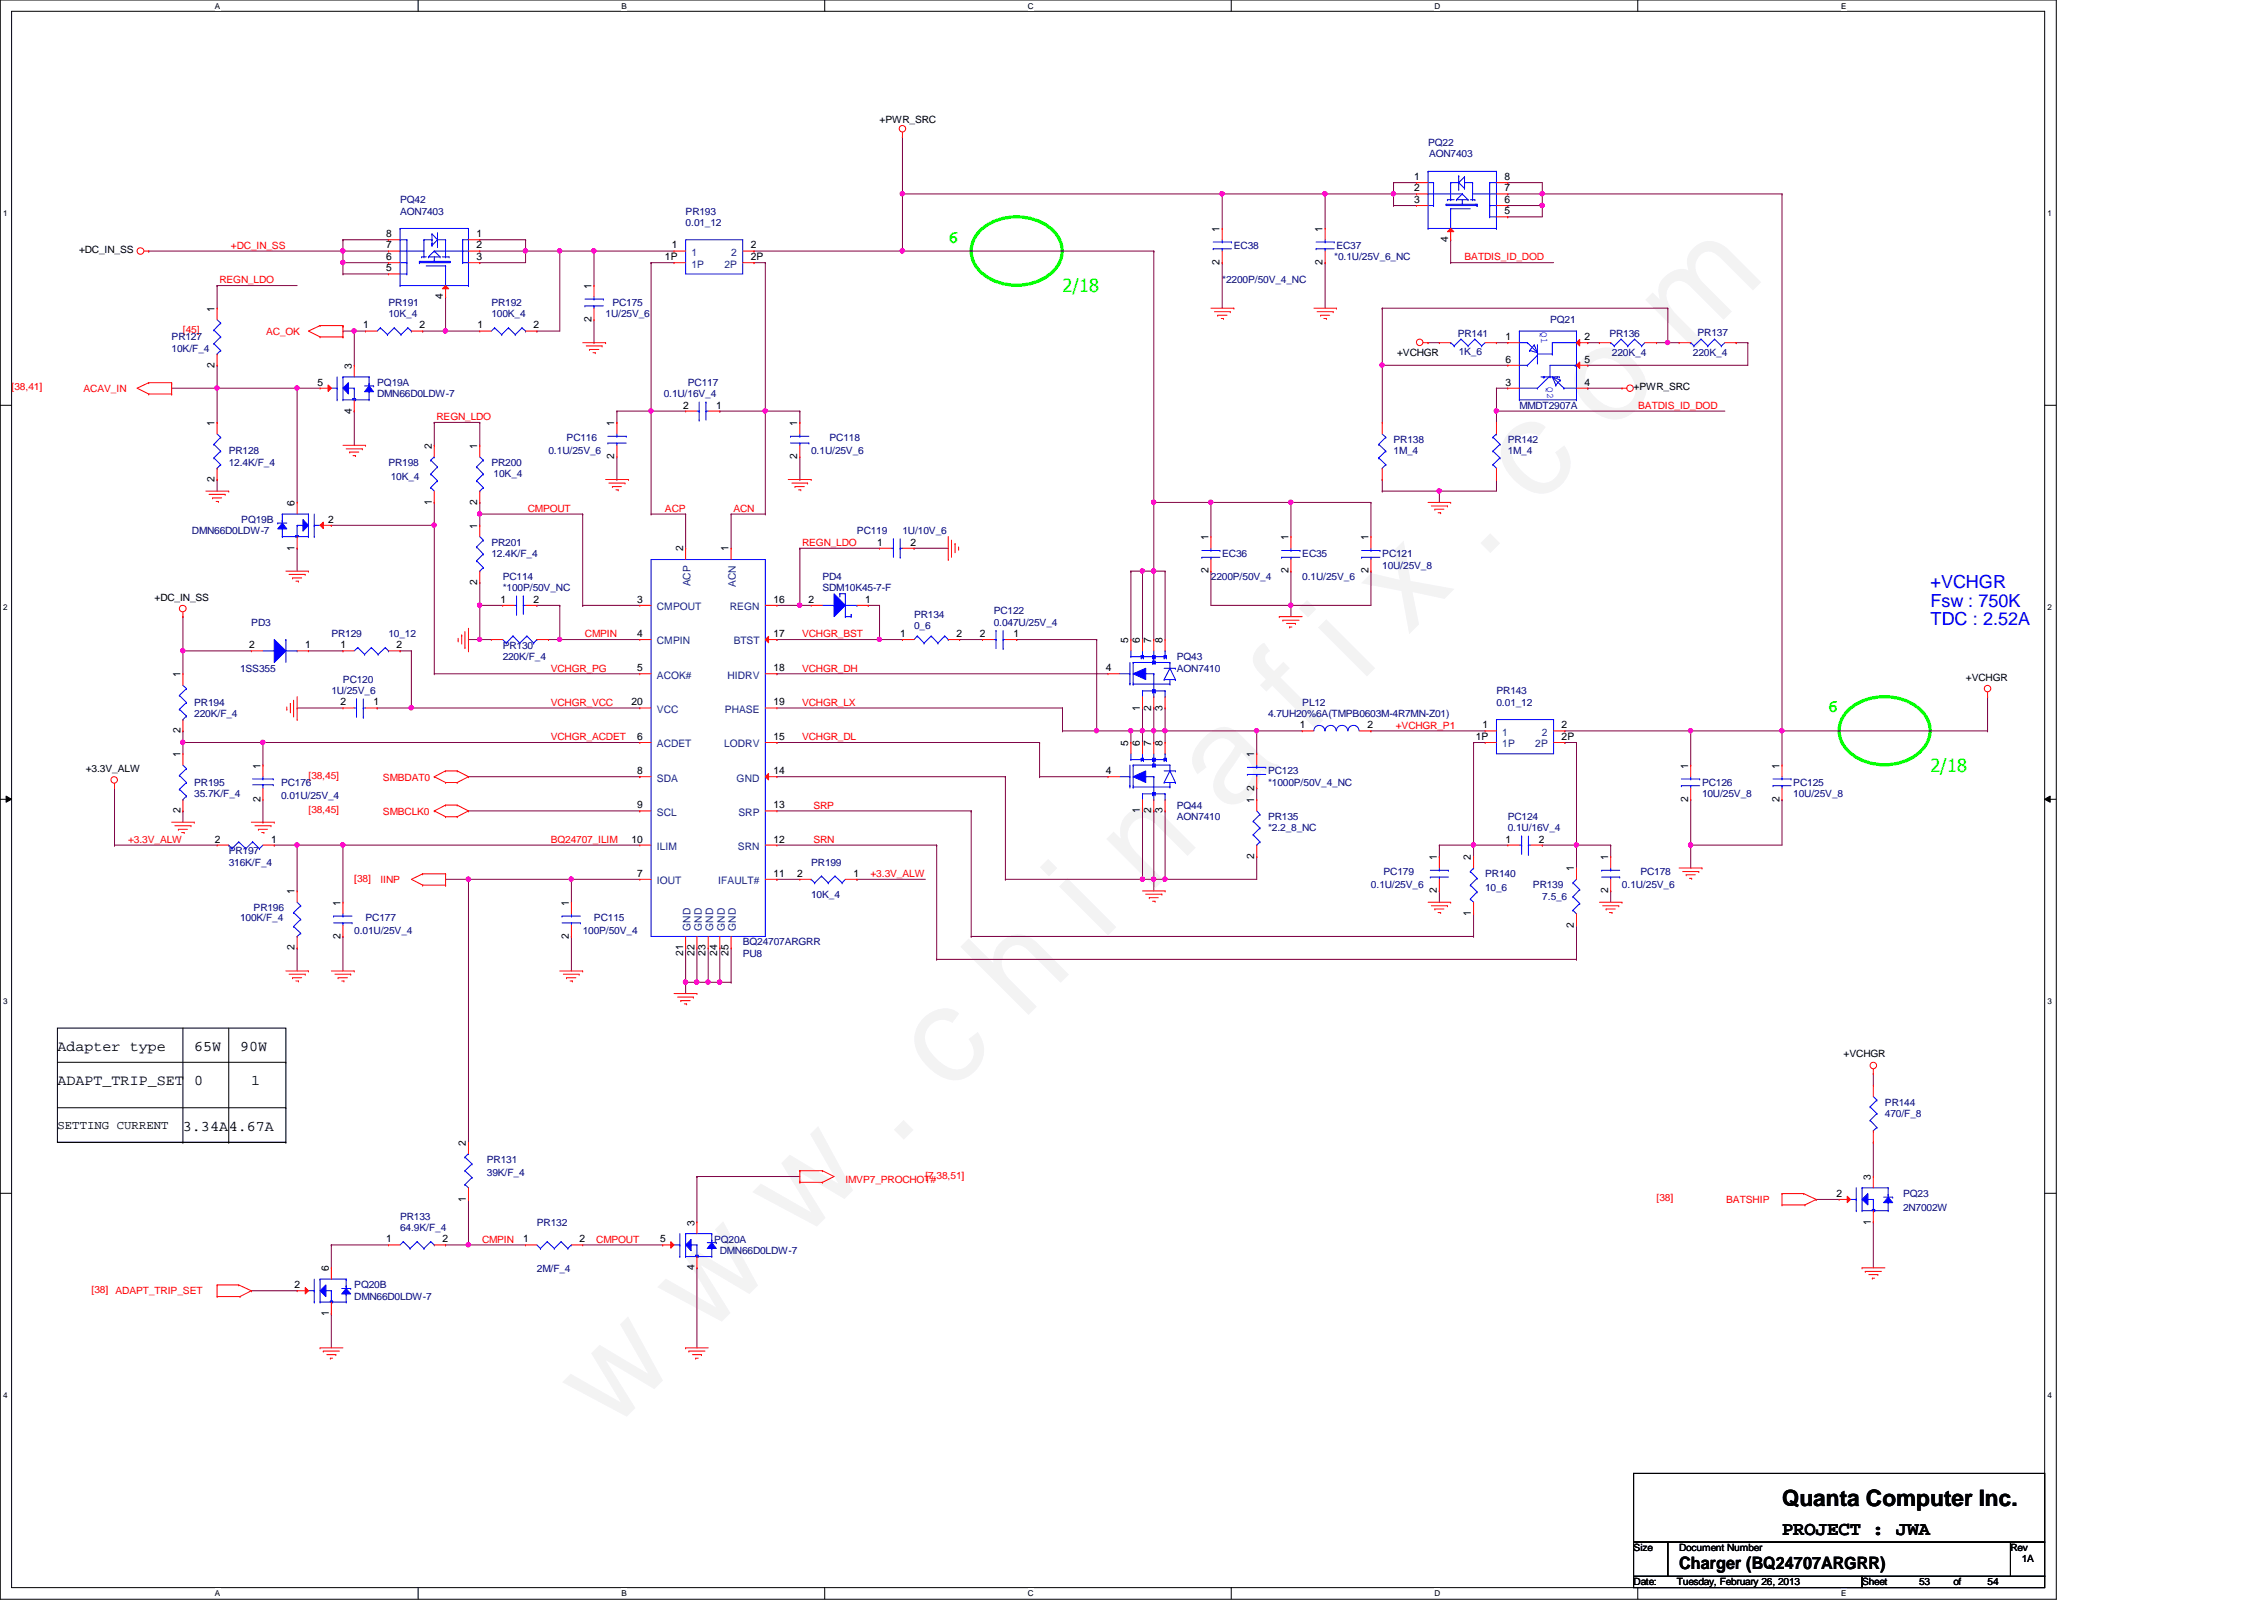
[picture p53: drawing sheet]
<svg xmlns="http://www.w3.org/2000/svg" width="297mm" height="210mm" viewBox="0 0 297 210" stroke-linecap="round" stroke-linejoin="round" font-family="sans-serif">
<defs><g id="words">
<text font-size="17.6" fill="#f0f" x="80.1" y="188" transform="rotate(-45 80.1 188)">w w w . c h i n a f i x . c o m</text>
<text font-size="3" x="233.8" y="197.6">Quanta Computer Inc.</text>
<text font-size="2.5" x="233.8" y="201.4">PROJECT : JWA</text>
<g font-size="2.4" fill="#0f0">
<text x="124.4" y="31.9">6</text>
<text x="139.4" y="38.3">2/18</text>
<text x="239.8" y="93.3">6</text>
<text x="253.3" y="101.3">2/18</text>
</g>
<g font-size="2.4" fill="#00f">
<text x="253.3" y="77.1">+VCHGR</text>
<text x="253.3" y="79.6">Fsw : 750K</text>
<text x="253.3" y="82">TDC : 2.52A</text>
</g>
<text font-size="2.2" x="220.3" y="205.9">Charger (BQ24707ARGRR)</text>
<g font-size="1.9">
<text x="7.5" y="137.9">Adapter type</text>
<text x="25.5" y="137.9">65W</text>
<text x="31.5" y="137.9">90W</text>
<text x="7.5" y="142.4">ADAPT_TRIP_SET</text>
<text x="25.5" y="142.4">0</text>
<text x="33" y="142.4">1</text>
<text x="24" y="148.4">3.34A4.67A</text>
</g>
<text font-size="1.6" x="7.5" y="148.1">SETTING CURRENT</text>
<g font-size="1.4">
<text x="185.5" y="23.6">1</text>
<text x="197.4" y="23.6">8</text>
<text x="185.5" y="26.6">3</text>
<text x="185.5" y="25.1">2</text>
<text x="197.4" y="25.1">7</text>
<text x="197.4" y="26.6">6</text>
<text x="197.4" y="28.1">5</text>
<text x="50.7" y="31.1">8</text>
<text x="50.7" y="32.6">7</text>
<text x="50.7" y="34.1">6</text>
<text x="50.7" y="35.6">5</text>
<text x="62.5" y="34.1">3</text>
<text x="62.5" y="32.6">2</text>
<text x="62.5" y="31.1">1</text>
<text x="87.2" y="34.1">1P</text>
<text x="88.1" y="32.6">1</text>
<text x="98.5" y="34.1">2P</text>
<text x="98.5" y="32.6">2</text>
<text x="160" y="34.8" transform="rotate(-90 160 34.8)">2</text>
<text x="160" y="30.4" transform="rotate(-90 160 30.4)">1</text>
<text x="173.5" y="34.8" transform="rotate(-90 173.5 34.8)">2</text>
<text x="173.5" y="30.4" transform="rotate(-90 173.5 30.4)">1</text>
<text x="190" y="31.8" transform="rotate(-90 190 31.8)">4</text>
<text x="28.1" y="40.9" transform="rotate(-90 28.1 40.9)">1</text>
<text x="58.1" y="39.3" transform="rotate(-90 58.1 39.3)">4</text>
<text x="77.6" y="37.9" transform="rotate(-90 77.6 37.9)">1</text>
<text x="47.7" y="43.1">1</text>
<text x="55" y="43.1">2</text>
<text x="62.7" y="43.1">1</text>
<text x="70" y="43.1">2</text>
<text x="77.6" y="42.2" transform="rotate(-90 77.6 42.2)">2</text>
<text x="197.5" y="44.6">1</text>
<text x="197.5" y="47.6">6</text>
<text x="207.9" y="44.6">2</text>
<text x="207.9" y="47.6">5</text>
<text x="28.1" y="48.3" transform="rotate(-90 28.1 48.3)">2</text>
<text x="41.7" y="50.6">5</text>
<text x="46.1" y="48.4" transform="rotate(-90 46.1 48.4)">3</text>
<text x="89.6" y="53.6">2</text>
<text x="94" y="53.6">1</text>
<text x="197.5" y="50.6">3</text>
<text x="207.9" y="50.6">4</text>
<text x="28.1" y="55.9" transform="rotate(-90 28.1 55.9)">1</text>
<text x="46.1" y="54.3" transform="rotate(-90 46.1 54.3)">4</text>
<text x="56.6" y="58.9" transform="rotate(-90 56.6 58.9)">2</text>
<text x="62.6" y="58.9" transform="rotate(-90 62.6 58.9)">1</text>
<text x="80.6" y="55.9" transform="rotate(-90 80.6 55.9)">1</text>
<text x="104.6" y="55.9" transform="rotate(-90 104.6 55.9)">1</text>
<text x="28.1" y="63.2" transform="rotate(-90 28.1 63.2)">2</text>
<text x="80.6" y="60.2" transform="rotate(-90 80.6 60.2)">2</text>
<text x="104.6" y="60.2" transform="rotate(-90 104.6 60.2)">2</text>
<text x="38.6" y="66.4" transform="rotate(-90 38.6 66.4)">6</text>
<text x="43" y="68.6">2</text>
<text x="56.6" y="66.3" transform="rotate(-90 56.6 66.3)">1</text>
<text x="62.6" y="69.3" transform="rotate(-90 62.6 69.3)">1</text>
<text x="62.6" y="66.3" transform="rotate(-90 62.6 66.3)">2</text>
<text x="115.1" y="71.6">1</text>
<text x="119.5" y="71.6">2</text>
<text x="158.5" y="70.9" transform="rotate(-90 158.5 70.9)">1</text>
<text x="169" y="70.9" transform="rotate(-90 169 70.9)">1</text>
<text x="179.5" y="70.9" transform="rotate(-90 179.5 70.9)">1</text>
<text x="38.6" y="72.2" transform="rotate(-90 38.6 72.2)">1</text>
<text x="62.6" y="76.8" transform="rotate(-90 62.6 76.8)">2</text>
<text x="89.6" y="72.3" transform="rotate(-90 89.6 72.3)">2</text>
<text x="95.6" y="72.3" transform="rotate(-90 95.6 72.3)">1</text>
<text x="158.5" y="75.2" transform="rotate(-90 158.5 75.2)">2</text>
<text x="169" y="75.2" transform="rotate(-90 169 75.2)">2</text>
<text x="179.5" y="75.2" transform="rotate(-90 179.5 75.2)">2</text>
<text x="65.7" y="79.1">1</text>
<text x="70" y="79.1">2</text>
<text x="83.6" y="79.1">3</text>
<text x="83.6" y="83.6">4</text>
<text x="101.5" y="79.1">16</text>
<text x="101.5" y="83.6">17</text>
<text x="106.1" y="79.1">2</text>
<text x="113.5" y="79.1">1</text>
<text x="118.1" y="83.6">1</text>
<text x="125.5" y="83.6">2</text>
<text x="128.6" y="83.6">2</text>
<text x="133" y="83.6">1</text>
<text x="23.7" y="88.9" transform="rotate(-90 23.7 88.9)">1</text>
<text x="32.7" y="85">2</text>
<text x="40" y="85">1</text>
<text x="44.7" y="85">1</text>
<text x="52" y="85">2</text>
<text x="83.6" y="88.1">5</text>
<text x="101.5" y="88.1">18</text>
<text x="145.1" y="88.1">4</text>
<text x="148" y="84.3" transform="rotate(-90 148 84.3)">5</text>
<text x="149.6" y="84.3" transform="rotate(-90 149.6 84.3)">6</text>
<text x="151" y="84.3" transform="rotate(-90 151 84.3)">7</text>
<text x="152.5" y="84.3" transform="rotate(-90 152.5 84.3)">8</text>
<text x="44.7" y="92.5">2</text>
<text x="49" y="92.5">1</text>
<text x="82.8" y="92.5">20</text>
<text x="101.5" y="92.5">19</text>
<text x="149.6" y="93.2" transform="rotate(-90 149.6 93.2)">1</text>
<text x="151" y="93.2" transform="rotate(-90 151 93.2)">2</text>
<text x="152.5" y="93.2" transform="rotate(-90 152.5 93.2)">3</text>
<text x="170.6" y="95.5">1</text>
<text x="179.4" y="95.5">2</text>
<text x="194.5" y="95.5">1</text>
<text x="204.9" y="95.5">2</text>
<text x="23.7" y="99.3" transform="rotate(-90 23.7 99.3)">1</text>
<text x="23.7" y="96.2" transform="rotate(-90 23.7 96.2)">2</text>
<text x="34.2" y="100.8" transform="rotate(-90 34.2 100.8)">1</text>
<text x="83.6" y="97.1">6</text>
<text x="83.6" y="101.6">8</text>
<text x="101.5" y="101.6">14</text>
<text x="101.5" y="97.1">15</text>
<text x="145.1" y="101.6">4</text>
<text x="148" y="97.8" transform="rotate(-90 148 97.8)">5</text>
<text x="149.6" y="97.8" transform="rotate(-90 149.6 97.8)">6</text>
<text x="151" y="97.8" transform="rotate(-90 151 97.8)">7</text>
<text x="152.5" y="97.8" transform="rotate(-90 152.5 97.8)">8</text>
<text x="164.5" y="99.3" transform="rotate(-90 164.5 99.3)">1</text>
<text x="193.6" y="97.1">1P</text>
<text x="204.9" y="97.1">2P</text>
<text x="221.5" y="100.8" transform="rotate(-90 221.5 100.8)">1</text>
<text x="233.5" y="100.8" transform="rotate(-90 233.5 100.8)">1</text>
<text x="23.7" y="106.7" transform="rotate(-90 23.7 106.7)">2</text>
<text x="34.2" y="105.2" transform="rotate(-90 34.2 105.2)">2</text>
<text x="83.6" y="106">9</text>
<text x="101.5" y="106">13</text>
<text x="149.6" y="106.7" transform="rotate(-90 149.6 106.7)">1</text>
<text x="151" y="106.7" transform="rotate(-90 151 106.7)">2</text>
<text x="152.5" y="106.7" transform="rotate(-90 152.5 106.7)">3</text>
<text x="164.5" y="105.3" transform="rotate(-90 164.5 105.3)">1</text>
<text x="164.5" y="103.7" transform="rotate(-90 164.5 103.7)">2</text>
<text x="221.5" y="105.2" transform="rotate(-90 221.5 105.2)">2</text>
<text x="233.5" y="105.2" transform="rotate(-90 233.5 105.2)">2</text>
<text x="28.2" y="110.5">2</text>
<text x="35.6" y="110.5">1</text>
<text x="82.8" y="110.5">10</text>
<text x="101.5" y="110.5">12</text>
<text x="164.5" y="112.7" transform="rotate(-90 164.5 112.7)">2</text>
<text x="188.5" y="112.8" transform="rotate(-90 188.5 112.8)">1</text>
<text x="193" y="112.8" transform="rotate(-90 193 112.8)">2</text>
<text x="197.5" y="110.5">1</text>
<text x="201.9" y="110.5">2</text>
<text x="211" y="112.8" transform="rotate(-90 211 112.8)">1</text>
<text x="38.6" y="117.3" transform="rotate(-90 38.6 117.3)">1</text>
<text x="44.7" y="118.8" transform="rotate(-90 44.7 118.8)">1</text>
<text x="74.6" y="118.8" transform="rotate(-90 74.6 118.8)">1</text>
<text x="83.6" y="115">7</text>
<text x="101.5" y="115">11</text>
<text x="104.6" y="115">2</text>
<text x="112" y="115">1</text>
<text x="188.5" y="117.2" transform="rotate(-90 188.5 117.2)">2</text>
<text x="206.5" y="114.3" transform="rotate(-90 206.5 114.3)">1</text>
<text x="211" y="117.2" transform="rotate(-90 211 117.2)">2</text>
<text x="38.6" y="124.7" transform="rotate(-90 38.6 124.7)">2</text>
<text x="44.7" y="123.2" transform="rotate(-90 44.7 123.2)">2</text>
<text x="74.6" y="123.2" transform="rotate(-90 74.6 123.2)">2</text>
<text x="89.6" y="125.4" transform="rotate(-90 89.6 125.4)">21</text>
<text x="91.1" y="125.4" transform="rotate(-90 91.1 125.4)">22</text>
<text x="92.6" y="125.4" transform="rotate(-90 92.6 125.4)">23</text>
<text x="94.1" y="125.4" transform="rotate(-90 94.1 125.4)">24</text>
<text x="95.6" y="125.4" transform="rotate(-90 95.6 125.4)">25</text>
<text x="193" y="120.2" transform="rotate(-90 193 120.2)">1</text>
<text x="206.5" y="121.7" transform="rotate(-90 206.5 121.7)">2</text>
<text x="61.1" y="150.3" transform="rotate(-90 61.1 150.3)">2</text>
<text x="245.4" y="154.8" transform="rotate(-90 245.4 154.8)">3</text>
<text x="61.1" y="157.6" transform="rotate(-90 61.1 157.6)">1</text>
<text x="91.1" y="160.8" transform="rotate(-90 91.1 160.8)">3</text>
<text x="241" y="157">2</text>
<text x="245.4" y="160.7" transform="rotate(-90 245.4 160.7)">1</text>
<text x="43.1" y="166.8" transform="rotate(-90 43.1 166.8)">6</text>
<text x="50.7" y="163">1</text>
<text x="58" y="163">2</text>
<text x="68.6" y="163">1</text>
<text x="76" y="163">2</text>
<text x="86.6" y="163">5</text>
<text x="91.1" y="166.7" transform="rotate(-90 91.1 166.7)">4</text>
<text x="38.6" y="169">2</text>
<text x="43.1" y="172.6" transform="rotate(-90 43.1 172.6)">1</text>
</g>
<g font-size="1.4" fill="#004080">
<text x="90.7" y="33.6">1</text>
<text x="90.7" y="35.1">1P</text>
<text x="95" y="35.1">2P</text>
<text x="95.9" y="33.6">2</text>
<text x="90.6" y="76.9" transform="rotate(-90 90.6 76.9)">ACP</text>
<text x="96.6" y="77" transform="rotate(-90 96.6 77)">ACN</text>
<text x="86.2" y="80.1">CMPOUT</text>
<text x="95.8" y="80.1">REGN</text>
<text x="86.2" y="84.5">CMPIN</text>
<text x="86.2" y="89">ACOK#</text>
<text x="95.5" y="89">HIDRV</text>
<text x="96.3" y="84.5">BTST</text>
<text x="86.2" y="93.5">VCC</text>
<text x="95.1" y="93.5">PHASE</text>
<text x="86.2" y="98">ACDET</text>
<text x="95" y="98">LODRV</text>
<text x="197.1" y="96.5">1</text>
<text x="197.1" y="98">1P</text>
<text x="201.4" y="98">2P</text>
<text x="202.3" y="96.5">2</text>
<text x="86.2" y="107">SCL</text>
<text x="86.2" y="102.5">SDA</text>
<text x="96.6" y="102.5">GND</text>
<text x="96.9" y="107">SRP</text>
<text x="86.2" y="111.5">ILIM</text>
<text x="96.8" y="111.5">SRN</text>
<text x="86.2" y="116">IOUT</text>
<text x="94.2" y="116">IFAULT#</text>
<text x="90.6" y="122.1" transform="rotate(-90 90.6 122.1)">GND</text>
<text x="92.1" y="122.1" transform="rotate(-90 92.1 122.1)">GND</text>
<text x="93.6" y="122.1" transform="rotate(-90 93.6 122.1)">GND</text>
<text x="95.1" y="122.1" transform="rotate(-90 95.1 122.1)">GND</text>
<text x="96.6" y="122.1" transform="rotate(-90 96.6 122.1)">GND</text>
</g>
<g font-size="1.3">
<text x="115.4" y="16.2">+PWR_SRC</text>
<text x="10.4" y="33.2">+DC_IN_SS</text>
<text x="183.3" y="46.7">+VCHGR</text>
<text x="214.3" y="51.2">+PWR_SRC</text>
<text x="20.3" y="78.8">+DC_IN_SS</text>
<text x="257.9" y="89.3">+VCHGR</text>
<text x="11.3" y="101.3">+3.3V_ALW</text>
<text x="241.9" y="138.7">+VCHGR</text>
<text x="214.3" y="203.5">Size</text>
<text x="220.3" y="203.5">Document Number</text>
<text x="263.8" y="203.5">Rev</text>
<text x="214.3" y="208">Date:</text>
<text x="220" y="208">Tuesday, February 26, 2013</text>
<text x="244.3" y="208">Sheet</text>
<text x="251.8" y="208">53</text>
<text x="256.3" y="208">of</text>
<text x="260.8" y="208">54</text>
<text x="265.3" y="205">1A</text>
</g>
<g font-size="1.3" fill="#000080">
<text x="187.4" y="19.1">PQ22</text>
<text x="187.5" y="20.7">AON7403</text>
<text x="52.5" y="26.6">PQ42</text>
<text x="52.5" y="28.2">AON7403</text>
<text x="90" y="28.2">PR193</text>
<text x="90" y="29.6">0.01_12</text>
<text x="161.9" y="32.6">EC38</text>
<text x="175" y="34.1">*0.1U/25V_6_NC</text>
<text x="175.3" y="32.6">EC37</text>
<text x="51" y="40.1">PR191</text>
<text x="51" y="41.6">10K_4</text>
<text x="64.5" y="40.1">PR192</text>
<text x="64.5" y="41.6">100K_4</text>
<text x="79.5" y="41.6">1U/25V_6</text>
<text x="80.3" y="40.1">PC175</text>
<text x="160.4" y="37.1">*2200P/50V_4_NC</text>
<text x="22.5" y="44.6">PR127</text>
<text x="22.5" y="46.1">10K/F_4</text>
<text x="191.3" y="44.2">PR141</text>
<text x="191.4" y="46.6">1K_6</text>
<text x="203.4" y="42.4">PQ21</text>
<text x="211.2" y="44.2">PR136</text>
<text x="211.5" y="46.7">220K_4</text>
<text x="222.1" y="46.7">220K_4</text>
<text x="222.7" y="44">PR137</text>
<text x="49.5" y="50.6">PQ19A</text>
<text x="49.5" y="52.1">DMN66D0LDW-7</text>
<text x="87.1" y="52.1">0.1U/16V_4</text>
<text x="90.3" y="50.6">PC117</text>
<text x="199.3" y="53.6">MMDT2907A</text>
<text x="30" y="59.6">PR128</text>
<text x="72" y="59.6">0.1U/25V_6</text>
<text x="74.3" y="57.8">PC116</text>
<text x="106.4" y="59.6">0.1U/25V_6</text>
<text x="108.8" y="57.8">PC118</text>
<text x="182.8" y="58.1">PR138</text>
<text x="182.8" y="59.6">1M_4</text>
<text x="197.8" y="58.1">PR142</text>
<text x="197.8" y="59.6">1M_4</text>
<text x="30" y="61.1">12.4K/F_4</text>
<text x="51" y="61.1">PR198</text>
<text x="51.3" y="62.9">10K_4</text>
<text x="64.5" y="61.1">PR200</text>
<text x="64.8" y="62.6">10K_4</text>
<text x="25.2" y="70.1">DMN66D0LDW-7</text>
<text x="31.7" y="68.6">PQ19B</text>
<text x="64.5" y="71.6">PR201</text>
<text x="112.4" y="70.1">PC119</text>
<text x="118.4" y="70.1">1U/10V_6</text>
<text x="64.5" y="73.1">12.4K/F_4</text>
<text x="66" y="76.1">PC114</text>
<text x="66" y="77.6">*100P/50V_NC</text>
<text x="107.9" y="76.1">PD4</text>
<text x="107.9" y="77.6">SDM10K45-7-F</text>
<text x="158.9" y="76.1">2200P/50V_4</text>
<text x="160.4" y="73.1">EC36</text>
<text x="170.9" y="73.1">EC35</text>
<text x="170.9" y="76.1">0.1U/25V_6</text>
<text x="181.4" y="73.1">PC121</text>
<text x="181.4" y="74.6">10U/25V_8</text>
<text x="33" y="82.1">PD3</text>
<text x="43.5" y="83.6">PR129</text>
<text x="51" y="83.6">10_12</text>
<text x="119.9" y="81">PR134</text>
<text x="119.9" y="82.5">0_6</text>
<text x="130.4" y="80.6">PC122</text>
<text x="130.4" y="82.1">0.047U/25V_4</text>
<text x="31.5" y="88.1">1SS355</text>
<text x="45" y="89.6">PC120</text>
<text x="66" y="85.1">PR130</text>
<text x="66" y="86.6">220K/F_4</text>
<text x="154.4" y="86.6">PQ43</text>
<text x="154.4" y="88.1">AON7410</text>
<text x="25.5" y="92.6">PR194</text>
<text x="25.5" y="94.1">220K/F_4</text>
<text x="43.5" y="91.1">1U/25V_6</text>
<text x="166.4" y="94.1">4.7UH20%6A(TMPB0603M-4R7MN-Z01)</text>
<text x="170.9" y="92.6">PL12</text>
<text x="196.3" y="91.1">PR143</text>
<text x="196.3" y="92.6">0.01_12</text>
<text x="166.4" y="101.6">PC123</text>
<text x="25.5" y="103.1">PR195</text>
<text x="25.5" y="104.6">35.7K/F_4</text>
<text x="36.9" y="103.1">PC176</text>
<text x="36.9" y="104.9">0.01U/25V_4</text>
<text x="154.4" y="106.1">PQ44</text>
<text x="154.4" y="107.6">AON7410</text>
<text x="166.4" y="107.6">PR135</text>
<text x="166.4" y="103.1">*1000P/50V_4_NC</text>
<text x="197.8" y="107.6">PC124</text>
<text x="223.3" y="103.1">PC126</text>
<text x="223.3" y="104.6">10U/25V_8</text>
<text x="235.3" y="103.1">PC125</text>
<text x="235.3" y="104.6">10U/25V_8</text>
<text x="30" y="112.1">PR197</text>
<text x="30" y="113.6">316K/F_4</text>
<text x="106.4" y="113.6">PR199</text>
<text x="166.4" y="109.1">*2.2_8_NC</text>
<text x="197.8" y="109.1">0.1U/16V_4</text>
<text x="33.3" y="119.5">PR196</text>
<text x="106.4" y="117.8">10K_4</text>
<text x="179.9" y="116.5">0.1U/25V_6</text>
<text x="181.5" y="114.8">PC179</text>
<text x="194.9" y="115.1">PR140</text>
<text x="194.9" y="116.8">10_6</text>
<text x="201.1" y="116.5">PR139</text>
<text x="202.4" y="118.1">7.5_6</text>
<text x="212.8" y="116.5">0.1U/25V_6</text>
<text x="215.2" y="114.8">PC178</text>
<text x="31.5" y="120.8">100K/F_4</text>
<text x="46.5" y="122.6">0.01U/25V_4</text>
<text x="48" y="120.8">PC177</text>
<text x="76.5" y="122.6">100P/50V_4</text>
<text x="77.9" y="120.8">PC115</text>
<text x="97.4" y="125.6">PU8</text>
<text x="97.4" y="124">BQ24707ARGRR</text>
<text x="247.3" y="145">PR144</text>
<text x="247.3" y="146.5">470/F_8</text>
<text x="63.9" y="152.5">PR131</text>
<text x="63.9" y="154.3">39K/F_4</text>
<text x="52.5" y="160">PR133</text>
<text x="52.5" y="161.5">64.9K/F_4</text>
<text x="70.4" y="160.8">PR132</text>
<text x="249.7" y="157">PQ23</text>
<text x="249.7" y="158.8">2N7002W</text>
<text x="70.4" y="166.9">2M/F_4</text>
<text x="93.7" y="163">PQ20A</text>
<text x="94.4" y="164.5">DMN66D0LDW-7</text>
<text x="46.5" y="169">PQ20B</text>
<text x="46.5" y="170.5">DMN66D0LDW-7</text>
</g>
<g font-size="1.3" fill="#f00">
<text x="30.3" y="32.6">+DC_IN_SS</text>
<text x="192.1" y="34.2">BATDIS_ID_DOD</text>
<text x="28.8" y="37.2">REGN_LDO</text>
<text x="24" y="43.7">[45]</text>
<text x="34.9" y="43.9">AC_OK</text>
<text x="1.5" y="51.2">[38,41]</text>
<text x="11" y="51.4">ACAV_IN</text>
<text x="214.9" y="53.6">BATDIS_ID_DOD</text>
<text x="57.3" y="55.1">REGN_LDO</text>
<text x="69.3" y="67.1">CMPOUT</text>
<text x="87.2" y="67.1">ACP</text>
<text x="96.2" y="67.1">ACN</text>
<text x="105.2" y="71.6">REGN_LDO</text>
<text x="76.7" y="83.6">CMPIN</text>
<text x="105.2" y="83.6">VCHGR_BST</text>
<text x="72.3" y="88.1">VCHGR_PG</text>
<text x="105.2" y="88.1">VCHGR_DH</text>
<text x="72.3" y="92.6">VCHGR_VCC</text>
<text x="105.2" y="92.6">VCHGR_LX</text>
<text x="183.1" y="95.6">+VCHGR_P1</text>
<text x="72.3" y="97.1">VCHGR_ACDET</text>
<text x="105.2" y="97.1">VCHGR_DL</text>
<text x="40.5" y="102.2">[38,45]</text>
<text x="40.5" y="106.7">[38,45]</text>
<text x="50.2" y="102.5">SMBDAT0</text>
<text x="50.2" y="107">SMBCLK0</text>
<text x="106.7" y="106.1">SRP</text>
<text x="16.8" y="110.6">+3.3V_ALW</text>
<text x="72.3" y="110.6">BQ24707_ILIM</text>
<text x="106.7" y="110.6">SRN</text>
<text x="46.5" y="115.7">[38]</text>
<text x="49.9" y="115.8">IINP</text>
<text x="114.2" y="115.1">+3.3V_ALW</text>
<text x="110.9" y="155.2">IMVP7_PROCHOT#</text>
<text x="121.4" y="154.6">[7,38,51]</text>
<text x="217.3" y="157.6">[38]</text>
<text x="226.5" y="157.8">BATSHIP</text>
<text x="63.2" y="163">CMPIN</text>
<text x="78.2" y="163">CMPOUT</text>
<text x="12" y="169.6">[38]</text>
<text x="15.2" y="169.8">ADAPT_TRIP_SET</text>
</g>
<g font-size="1.3" fill="#00f">
<text x="202.2" y="43.6" transform="rotate(90 202.2 43.6)">Q1</text>
<text x="203" y="50.8" transform="rotate(90 203 50.8)">Q2</text>
</g>
<g font-size="1.1">
<text x="28.2" y="1.1">A</text>
<text x="81.5" y="1.1">B</text>
<text x="134.9" y="1.1">C</text>
<text x="188.2" y="1.1">D</text>
<text x="241.6" y="1.1">E</text>
<text x=".4" y="28.3">1</text>
<text x="268.6" y="28.3">1</text>
<text x=".4" y="80">2</text>
<text x="268.6" y="80">2</text>
<text x=".4" y="131.7">3</text>
<text x="268.6" y="131.7">3</text>
<text x=".4" y="183.3">4</text>
<text x="268.6" y="183.3">4</text>
<text x="28.2" y="209.4">A</text>
<text x="81.5" y="209.4">B</text>
<text x="134.9" y="209.4">C</text>
<text x="188.2" y="209.4">D</text>
<text x="241.6" y="209.4">E</text>
</g>
</g></defs>
<path d="M0 0h269.8v209.8h-269.8zM1.5 1.5h266.8v206.8h-266.8z" fill="none" stroke="#000" stroke-width=".13"/>
<g fill="#fff">
<path d="M28.2 .2h.7v1.2h-.7z"/>
<path d="M28.2 208.4h.7v1.2h-.7z"/>
</g>
<path d="M54.9 0v1.5M54.9 208.3v1.5" fill="none" stroke="#000" stroke-width=".13"/>
<g fill="#fff">
<path d="M81.5 .2h.8v1.2h-.8z"/>
<path d="M81.5 208.4h.8v1.2h-.8z"/>
</g>
<path d="M108.2 0v1.5M108.2 208.3v1.5" fill="none" stroke="#000" stroke-width=".13"/>
<g fill="#fff">
<path d="M134.9 .2h.7v1.2h-.7z"/>
<path d="M134.9 208.4h.7v1.2h-.7z"/>
</g>
<path d="M161.5 0v1.5M161.5 208.3v1.5" fill="none" stroke="#000" stroke-width=".13"/>
<g fill="#fff">
<path d="M188.2 .2h.8v1.2h-.8z"/>
<path d="M188.2 208.4h.8v1.2h-.8z"/>
</g>
<path d="M214.9 0v1.5M214.9 208.3v1.5" fill="none" stroke="#000" stroke-width=".13"/>
<g fill="#fff">
<path d="M241.6 .2h.7v1.2h-.7z"/>
<path d="M241.6 208.4h.7v1.2h-.7z"/>
<path d="M.4 27.3h.6v1.2h-.6z"/>
<path d="M268.6 27.3h.6v1.2h-.6z"/>
<path d="M.4 79h.6v1.2h-.6z"/>
<path d="M268.6 79h.6v1.2h-.6z"/>
</g>
<path d="M0 53.2h1.5M268.3 53.2h1.4" fill="none" stroke="#000" stroke-width=".13"/>
<g fill="#fff">
<path d="M.4 130.7h.6v1.2h-.6z"/>
<path d="M268.6 130.7h.6v1.2h-.6z"/>
</g>
<path d="M0 104.9h1.5M.8 104.4l.7 .5-.7 .3zM268.3 104.9l.7-.5v.8zM268.3 104.9h1.4" fill="none" stroke="#000" stroke-width=".13"/>
<path d="M.8 104.4l.7 .5-.7 .3zM268.3 104.9l.7-.5v.8z" fill="#000"/>
<g fill="#fff">
<path d="M.4 182.4h.6v1.2h-.6z"/>
<path d="M268.6 182.4h.6v1.2h-.6z"/>
</g>
<g fill="none" stroke="#000" stroke-width=".13">
<path d="M7.5 134.9h30v15h-30zM7.5 139.4h30M24 134.9v15M30 134.9v15M37.5 139.4h.1M0 156.5h1.5M7.5 145.3h30M7.5 149.9h30M24 149.9h.1M30 149.9h.1M37.5 145.3h.1M37.5 149.9h.1"/>
<path d="M268.3 156.5h1.4"/>
</g>
<path d="M242.4 93.2a7.3 7.3 0 0 1 9.7 0 3.6 3.6 0 0 1-.6 5.8 7.3 7.3 0 0 1-9.1-.5 3.6 3.6 0 0 1 0-5.3z" fill="none" stroke="#0f0" stroke-width=".42"/>
<path d="M101.9 97.4h34.5M36 110.9h.1M36 110.9h3M45 110.9h.1M45 110.9h38.9" fill="none" stroke="#800040" stroke-width=".13"/>
<circle cx="45" cy="110.8" r=".29" fill="#f0f"/>
<circle cx="45" cy="110.8" r=".29" fill="none" stroke="#f0f" stroke-width=".13"/>
<path d="M202.3 24v1.4M39 71.9h.1M39 71.9v3M24 95.9h.1M24 95.9v1.5M34.5 97.4h.1M34.5 97.4h49.4M101.9 92.9h37.5M15 110.9h.1M15 110.9h13.5M61.5 115.4h.1M61.5 115.4v34.5" fill="none" stroke="#800040" stroke-width=".13"/>
<circle cx="34.5" cy="97.4" r=".29" fill="#f0f"/>
<circle cx="34.5" cy="97.4" r=".29" fill="none" stroke="#f0f" stroke-width=".13"/>
<path d="M39 50.9h.1M39 50.9v15M49.5 92.9h.1M49.5 92.9h4.5" fill="none" stroke="#800040" stroke-width=".13"/>
<circle cx="39" cy="50.9" r=".29" fill="#f0f"/>
<circle cx="39" cy="50.9" r=".29" fill="none" stroke="#f0f" stroke-width=".13"/>
<path d="M57 68.9h.1M57 68.9v19.5M24 85.4h.1M24 85.4v3M101.9 88.4h43.5M45 110.9h.1M45 110.9v7.5M101.9 101.9h30" fill="none" stroke="#800040" stroke-width=".13"/>
<circle cx="56.9" cy="68.9" r=".29" fill="#f0f"/>
<circle cx="56.9" cy="68.9" r=".29" fill="none" stroke="#f0f" stroke-width=".13"/>
<path d="M54 85.4h.1M54 92.9h.1M54 85.4v7.5M54 92.9h29.9M43.5 163.3h.1M43.5 163.3v3M43.5 163.3h7.5" fill="none" stroke="#800040" stroke-width=".13"/>
<circle cx="53.9" cy="92.9" r=".29" fill="#f0f"/>
<circle cx="53.9" cy="92.9" r=".29" fill="none" stroke="#f0f" stroke-width=".13"/>
<path d="M39 110.9h.1M39 110.9h6" fill="none" stroke="#800040" stroke-width=".13"/>
<circle cx="39" cy="110.8" r=".29" fill="#f0f"/>
<circle cx="39" cy="110.8" r=".29" fill="none" stroke="#f0f" stroke-width=".13"/>
<g fill="none" stroke="#800040" stroke-width=".13">
<path d="M58.5 38.9h.1M58.5 38.9v4.5M118.4 25.4h42M182.8 24h.1M182.8 24h3M182.8 24v1.4M197.8 24h.1M197.8 24h4.5M202.3 25.4h31.5M57 88.4h.1M57 88.4h26.9M39 110.9h.1"/>
<path d="M39 110.9v6"/>
</g>
<circle cx="58.4" cy="43.4" r=".29" fill="#f0f"/>
<circle cx="58.4" cy="43.4" r=".29" fill="none" stroke="#f0f" stroke-width=".13"/>
<g fill="none" stroke="#800040" stroke-width=".13">
<path d="M19.5 32.9h.1M45 31.5h.1M45 31.5h6M45 31.5v1.4h-25.5M62.9 34.5h.1M62.9 34.5h6.1M151.4 32.9v33M46.5 43.4h.1M46.5 43.4h1.5M58.5 43.4h.1M58.5 43.4h4.4M45 122.9h.1"/>
<path d="M45 122.9v4.5"/>
</g>
<circle cx="45" cy="32.9" r=".29" fill="#f0f"/>
<circle cx="45" cy="32.9" r=".29" fill="none" stroke="#f0f" stroke-width=".13"/>
<path d="M62.9 31.5h.1M62.9 31.5h6.1M24 97.4h.1M24 97.4v1.5M127.4 122.9h65.9" fill="none" stroke="#800040" stroke-width=".13"/>
<circle cx="24" cy="97.4" r=".29" fill="#f0f"/>
<circle cx="24" cy="97.4" r=".29" fill="none" stroke="#f0f" stroke-width=".13"/>
<g fill="none" stroke="#800040" stroke-width=".13">
<path d="M118.4 17.9h.1M118.4 17.9v7.5M45 34.5h.1M45 32.9h.1M45 35.9h.1M45 34.5h6M45 32.9v3M45 35.9h6M62.9 32.9h.1M62.9 32.9h6.1M46.5 43.4h.1M46.5 53.9h.1"/>
<path d="M46.5 43.4v4.5M46.5 53.9v4.5M55.5 43.4h.1M55.5 43.4h3M39 92.9h.1M39 92.9h6M24 106.4h.1M24 106.4v1.5M122.9 125.9h83.9M61.5 157.4h.1M61.5 157.4v5.9h-3M58.5 163.3h.1"/>
</g>
<circle cx="45" cy="34.4" r=".29" fill="#f0f"/>
<circle cx="45" cy="34.4" r=".29" fill="none" stroke="#f0f" stroke-width=".13"/>
<g fill="none" stroke="#800040" stroke-width=".13">
<path d="M45 32.9h.1M45 32.9h6M57 55.4h.1M57 55.4h5.9M62.9 79.4h.1M62.9 79.4h3.1M62.9 79.4v4.5h-1.4M61.5 83.9h.1M260.8 91.4h.1M260.8 91.4v4.5M58.5 115.4h.1M58.5 115.4h3"/>
<path d="M39 124.4h.1M39 124.4v3M33 169.3h.1M33 169.3h6M43.5 172.3h.1M43.5 172.3v4.5"/>
</g>
<circle cx="62.9" cy="83.9" r=".29" fill="#f0f"/>
<circle cx="62.9" cy="83.9" r=".29" fill="none" stroke="#f0f" stroke-width=".13"/>
<circle cx="62.9" cy="79.4" r=".29" fill="#f0f"/>
<circle cx="62.9" cy="79.4" r=".29" fill="none" stroke="#f0f" stroke-width=".13"/>
<path d="M24 85.4h.1M24 85.4h9M40.5 85.4h4.5M45 85.4h.1M52.5 85.4h.1M52.5 85.4h1.5M62.9 83.9h.1M62.9 83.9h1.6" fill="none" stroke="#800040" stroke-width=".13"/>
<circle cx="24" cy="85.4" r=".29" fill="#f0f"/>
<circle cx="24" cy="85.4" r=".29" fill="none" stroke="#f0f" stroke-width=".13"/>
<g fill="none" stroke="#800040" stroke-width=".13">
<path d="M28.5 37.5h.1M28.5 37.5v2.9M28.5 37.5h10.5M28.5 50.9h.1M28.5 50.9h13.5M39 50.9h.1M57 55.4h.1M57 55.4v3M28.5 62.9h.1M28.5 62.9v1.5M43.5 68.9h.1M57 65.9h.1"/>
<path d="M57 65.9v3h-13.5M24 80.9h.1M24 80.9v4.5M61.5 163.3h.1M61.5 163.3h7.5"/>
</g>
<circle cx="61.4" cy="163.3" r=".29" fill="#f0f"/>
<circle cx="61.4" cy="163.3" r=".29" fill="none" stroke="#f0f" stroke-width=".13"/>
<path d="M22.5 50.9h.1M28.5 47.9h.1M28.5 47.9v3h-6M61.5 115.4h.1M61.5 115.4h13.5" fill="none" stroke="#800040" stroke-width=".13"/>
<circle cx="61.4" cy="115.3" r=".29" fill="#f0f"/>
<circle cx="61.4" cy="115.3" r=".29" fill="none" stroke="#f0f" stroke-width=".13"/>
<path d="M28.5 55.4h.1M28.5 50.9v4.5M62.9 55.4h.1M62.9 55.4v3" fill="none" stroke="#800040" stroke-width=".13"/>
<circle cx="28.5" cy="50.9" r=".29" fill="#f0f"/>
<circle cx="28.5" cy="50.9" r=".29" fill="none" stroke="#f0f" stroke-width=".13"/>
<path d="M62.9 67.4h.1M62.9 76.4h.1M62.9 67.4v1.5M62.9 76.4v3M62.9 67.4h13.6" fill="none" stroke="#800040" stroke-width=".13"/>
<circle cx="62.9" cy="67.4" r=".29" fill="#f0f"/>
<circle cx="62.9" cy="67.4" r=".29" fill="none" stroke="#f0f" stroke-width=".13"/>
<path d="M45 43.4h.1M45 43.4h1.5M62.9 65.9h.1M62.9 65.9v1.5M15 110.9h.1M15 103.4v7.5" fill="none" stroke="#800040" stroke-width=".13"/>
<circle cx="46.4" cy="43.4" r=".29" fill="#f0f"/>
<circle cx="46.4" cy="43.4" r=".29" fill="none" stroke="#f0f" stroke-width=".13"/>
<g fill="none" stroke="#800040" stroke-width=".13">
<path d="M118.4 32.9h33M233.8 25.4v70.5h27M181.4 40.4h37.4M196.3 53.9h30M24 97.4h.1M24 97.4h10.5M34.5 97.4h.1M34.5 97.4v3M260.8 95.9h.1M34.5 107.9h.1M34.5 104.9v3M61.5 106.4h22.4"/>
<path d="M61.5 101.9h22.4M238.3 157.4h.1M238.3 157.4h3M245.8 149.9h.1M245.8 140.8h.1M245.8 140.8v1.6M245.8 149.9v4.4M245.8 160.3h.1M245.8 160.3v6"/>
</g>
<g fill="none" stroke="#f00" stroke-width=".13">
<path d="M118.4 17.9h.1M118.4 17.4v.5M18.9 32.9h.6M19.5 32.9h.1M51 31.5h.1M51 32.9h.1M51 34.5h.1M51 35.9h.1M51 32.9h1.5M51 31.5h1.5M51 34.5h1.5M51 35.9h1.5"/>
<path d="M19.5 50.2h.1M19.5 51.7h.1M19.5 50.2l-1.5 .7 1.5 .8M19.5 50.2h3M19.5 51.7h3M22.5 50.2h.1M22.5 51.7h.1M22.5 50.3h.1M22.5 50.2v1.5M42 42.7h.1M42 44.2h.1M42 42.7l-1.5 .7 1.5 .8"/>
<path d="M42 42.7h3M42 44.2h3M45 42.7h.1M45 44.2h.1M45 42.8h.1M45 58.4h3M45 42.7v1.5M45.4 58.9h2.1M45.9 59.3h.1M45.9 59.3h1.2M46.3 59.8h.3M46.6 59.8h.1"/>
<path d="M47.5 58.9h.1M48 58.4h.1M27 64.4h3M27.4 64.9h2.1M27.9 65.3h.1M27.9 65.3h1.2M28.4 65.8h.3M28.7 65.8h.1M29.5 64.9h.1M30 64.4h.1M37.5 74.9h3M37.9 75.4h2.1"/>
<path d="M38.4 75.8h.1M38.4 75.8h1.2M38.8 76.2h.4M39.2 76.2h.1M40 75.4h.1M40.5 74.9h.1M24 80.9h.1M24 80.3v.6M37.6 93h.1M37.6 92.8v.2M38.1 92.3h.1M38.1 92.3v1.2"/>
<path d="M38.5 93.9h.1M38.5 91.9v2M39 94.4h.1M39 91.4v3M60.1 84.1h.1M60.1 83.7v.4M60.6 83.3h.1M60.6 83.3v1.2M61 85h.1M61 82.8v2.2M61.5 85.4h.1M61.5 82.4v3"/>
<path d="M260.8 91.4h.1M260.8 90.8v.6M15 103.4h.1M15 102.8v.6M22.5 107.9h3M22.9 108.3h2.2M23.4 108.8h.1M23.4 108.8h1.2M23.8 109.2h.4M24.2 109.2h.1M25.1 108.3h.1M25.5 107.9h.1"/>
<path d="M33 107.9h3M33.4 108.3h2.2M33.9 108.8h.1M33.9 108.8h1.2M34.3 109.2h.3M34.6 109.2h.1M35.6 108.3h.1M36 107.9h.1M55.5 114.6h.1M55.5 116.1h.1M55.5 114.6l-1.5 .8 1.5 .7M55.5 114.6h3"/>
<path d="M55.5 116.1h3M57 101.9h.1M57 106.4h.1M57 101.9l1.5 .8M57 106.4l1.5 .7M58.5 114.6h.1M58.5 116.1h.1M58.5 114.8h.1M58.5 101.1h.1M58.5 102.7h.1M58.5 105.6h.1M58.5 107.1h.1"/>
<path d="M58.5 114.6v1.5M58.5 101.1l-1.5 .8M58.5 101.1h1.5M58.5 102.7h1.5M58.5 105.6l-1.5 .8M58.5 105.6h1.5M58.5 107.1h1.5M60 101.1h.1M60 102.7h.1M60 105.6h.1M60 107.1h.1M60 101.1l1.5 .8"/>
<path d="M60 105.6l1.5 .8M61.5 101.9h.1M61.5 106.4h.1M61.5 101.9l-1.5 .8M61.5 106.4l-1.5 .7M37.5 127.4h3M37.9 127.8h2.1M38.4 128.3h.1M38.4 128.3h1.2M38.8 128.7h.4M39.2 128.7h.1M40 127.8h.1"/>
<path d="M40.5 127.4h.1M43.5 127.4h3M43.9 127.8h2.1M44.4 128.3h.1M44.4 128.3h1.2M44.8 128.7h.3M45.1 128.7h.1M46 127.8h.1M46.5 127.4h.1M236.6 156.6l1.7 .8M238.3 157.4h.1M238.3 157.4l-1.5 .7"/>
<path d="M245.8 140.8h.1M245.8 140.3v.5M28.5 168.6h.1M28.5 170.1h.1M28.5 168.6h2.8M28.5 170.1h3M28.5 168.6v1.5M31.3 168.6h.1M31.3 168.6l1.7 .7M31.5 170.1h.1M33 169.3h.1M33 169.3l-1.5 .8"/>
<path d="M42 176.8h.1M42 176.8h3M42.4 177.2h.1M42.4 177.2h2.1M42.9 177.7h1.2M43.3 178.2h.1M43.3 178.2h.3M44.1 177.7h.1M244.3 166.3h.1M244.3 166.3h3M244.7 166.8h.1M244.7 166.8h2.1"/>
<path d="M245.2 167.2h1.2M245.7 167.7h.1M245.7 167.7h.3M246.4 167.2h.1"/>
<circle cx="118.4" cy="16.9" r=".43"/>
<circle cx="18.4" cy="32.9" r=".44"/>
<circle cx="24" cy="79.8" r=".44"/>
<circle cx="260.8" cy="90.3" r=".43"/>
<circle cx="15" cy="102.3" r=".43"/>
<circle cx="245.8" cy="139.8" r=".43"/>
</g>
<path d="M214.3 193.3h54v9h-54zM214.3 202.3h4.5v4.5h-4.5zM214.3 206.8h30v1.5h-30zM218.8 202.3h45v4.5h-45zM244.3 206.8h24v1.5h-24zM263.8 202.3h4.5v4.5h-4.5z" fill="none" stroke="#000" stroke-width=".13"/>
<g fill="none" stroke="#00f" stroke-width=".13">
<path d="M52.5 37.5h.1M52.5 30h.1M52.5 31.5h.1M52.5 32.9h.1M52.5 34.5h.9M52.5 31.5h.9M52.5 30h9M52.5 37.5h9M52.5 30v7.5M52.5 35.9h.9M52.5 32.9h3.1M53.4 35.9h.1"/>
<path d="M53.4 31.5h.1M53.4 34.5h.1M53.4 31.5v4.4M55 34.5h.1M55 34.3h.1M55 34.3h4.1M55 34.3v.2M55.2 34.3h.1M55.3 33.7h.1M55.3 33.7h.6M55.6 31.5h.1M55.6 33.7h.1"/>
<path d="M55.6 31.5v2.2M55.6 31.5h1.1M55.9 34.9h2.6M56.2 33.7h.1M56.2 33.7h1.5M56.7 31.5h.1M56.7 30.7h.1M56.7 32h.1M56.7 32.2h.1M56.7 31.9h.1M56.7 30.7l.7 .8M56.7 30.7v1.5"/>
<path d="M57 32.9h.1M57 34.2h.1M57 32.9h4.5M57 32.9l.7 .8M57 32.9l-.8 .8M57 33.7v.5M57.4 31.5h.1M57.4 32.3h.1M57.4 30.6h.1M57.4 31.5h1.1M57.4 31.5l-.7 .7M57.4 30.6v1.7"/>
<path d="M57.7 33.7h.1M58 33.7h.9M58.5 33.7h.1M58.5 31.5h.1M58.5 34.9h.1M58.5 37.5h.1M58.5 31.5v2.2M58.5 34.9v2.6M58.9 33.7h.1M59.1 34.3h.1M59.1 34.3v.2h-4.1M60.7 34.5h.1"/>
<path d="M60.7 32.9h.1M60.7 31.5h.1M60.7 34.5h.8M60.7 31.5h.8M60.7 31.5v3M61.5 30h.1M61.5 37.5h.1M61.5 32.9h.1M61.5 30v7.5"/>
</g>
<path d="M58 37.9l.5-.4 .4 .4z" fill="#f00"/>
<g fill="none" stroke="#f00" stroke-width=".13">
<path d="M58 37.9l.5-.4 .4 .4zM58.5 38.9h.1M58.5 37.5v1.4M61.5 34.5h1.4M61.5 32.9h1.4M61.5 31.5h1.4M62.9 34.5h.1M62.9 32.9h.1M62.9 31.5h.1M185.8 24h.1M185.8 24h1.6M196.3 24h1.5"/>
<path d="M197.8 24h.1M48 43.4h.1M48 43.4h1.5M54 43.4h1.5M55.5 43.4h.1M28.5 110.9h.1M28.5 110.9h1.5M34.5 110.9h1.5M36 110.9h.1M51 163.3h.1M51 163.3h1.5M57 163.3h1.5"/>
<path d="M58.5 163.3h.1"/>
</g>
<g fill="none" stroke="#00f" stroke-width=".13">
<path d="M187.4 22.5h.1M187.4 24h.7M187.4 22.5h8.9M187.4 22.5v7.5M188.1 24h.1M188.1 24v1.4M190.3 24h.1M190.3 24h1.1M190.3 24v1.4M191.4 24h.1M191.4 23.1h.1M191.4 24l.7 .7"/>
<path d="M191.4 23.1v1.7M192.1 24h.1M192.1 23.2h.1M192.1 24h1.1M192.1 23.2l-.7 .8M192.1 23.2v1.4M193.2 24h.1M193.2 24v1.4M195.4 24h.1M195.4 24h.9M195.4 24v4.4M196.3 22.5h.1"/>
<path d="M196.3 24h.1M196.3 22.5v7.5M49.9 43h.1M49.9 43l-.4 .4M49.9 43l.9 .9M50.8 43.9h.1M51.7 43h.1M51.7 43l-.9 .9M51.7 43l.9 .9M52.6 43.9h.1M53.5 43h.1M53.5 43l-.9 .9"/>
<path d="M53.5 43l.5 .4M54 43.4h.1M30 110.9h.1M30 110.9l.4 .4M30.4 111.3h.1M31.3 110.4h.1M31.3 110.4l1 .9M31.3 110.4l-.9 .9M32.3 111.3h.1M33.1 110.4h.1M33.1 110.4l.9 .9M33.1 110.4l-.8 .9"/>
<path d="M34 111.3h.1M34.5 110.9l-.5 .4M52.9 162.9h.1M52.9 162.9l-.4 .4M52.9 162.9l.9 .9M53.8 163.8h.1M54.7 162.9h.1M54.7 162.9l-.9 .9M54.7 162.9l.9 .9M55.6 163.8h.1M56.5 162.9h.1M56.5 162.9l-.9 .9"/>
<path d="M56.5 162.9l.5 .4M57 163.3h.1"/>
</g>
<path d="M39.7 68.2l.8 .7-.8 .8z" fill="#00f"/>
<path d="M39.7 68.2l.8 .7-.8 .8z" fill="none" stroke="#00f" stroke-width=".13"/>
<path d="M37 68.6l.6 .8h-1.2z" fill="#00f"/>
<g fill="none" stroke="#00f" stroke-width=".13">
<path d="M36.4 68.6h.1M36.4 68.6h1.2M37 68.6l.6 .8h-1.2zM37 67.4h.1M37 68.3h.1M37 70.4h.1M37 69.4h.1M37 67.4h3.5M37 70.4h3.5M37 67.4v1.2M37 69.4v1M38.8 70.3h.1"/>
<path d="M38.8 70.4h.1M38.8 70.3h.4M38.8 70.3v.1M39 70.4h.1M39 68.9h.1M39 68.9v1.5M39 68.9h.7M39.2 70.3h.1M39.2 70.3v.1M39.7 68.9h.1M40.5 67.4h.1M40.5 70.4h.1"/>
<path d="M40.5 67.4v3M41.2 68.9h.1M41.2 70.4h.1M41.2 68.9h.8M41.2 67.4v3"/>
</g>
<path d="M42.4 68.5v.8l-.4-.4z" fill="#f00"/>
<path d="M39 65.9h.1M39 71.9h.1M39 65.9v1.5M39 70.4v1.5M42 68.9h1.5M42.4 68.5v.8l-.4-.4zM43.5 68.9h.1" fill="none" stroke="#f00" stroke-width=".13"/>
<path d="M42.8 168.6v1.5l-.8-.8z" fill="#00f"/>
<path d="M42.8 168.6v1.5l-.8-.8z" fill="none" stroke="#00f" stroke-width=".13"/>
<path d="M45.4 169l.6 .8h-1.2z" fill="#00f"/>
<g fill="none" stroke="#00f" stroke-width=".13">
<path d="M40.5 169.3h.7M41.2 169.3h.1M41.2 170.8h.1M41.2 167.8v3M42 167.8h.1M42 170.8h.1M42 167.8h3.4M42 167.8v3M42 170.8h3.4M42.8 169.3h.1M42.8 169.3h.7M43.3 170.7h.1"/>
<path d="M43.3 170.7v.1M43.3 170.7h.3M43.5 170.8h.1M43.5 169.3h.1M43.5 169.3v1.5M43.6 170.7h.1M43.6 170.8h.1M43.6 170.7v.1M44.8 169h1.2M45.4 169l.6 .8h-1.2zM45.4 167.8h.1M45.4 168.7h.1"/>
<path d="M45.4 170.8h.1M45.4 169.8h.1M45.4 167.8v1.2M45.4 169.8v1M46 169h.1"/>
</g>
<path d="M40 168.9l.5 .4-.5 .5z" fill="#f00"/>
<g fill="none" stroke="#f00" stroke-width=".13">
<path d="M62.9 58.4h.1M62.9 58.4v1.5M62.9 65.9h.1M62.9 64.4v1.5M45 92.9h.1M45 92.9h1.5M48 92.9h1.5M49.5 92.9h.1M34.5 100.4h.1M34.5 104.9h.1M34.5 100.4v1.5M34.5 103.4v1.5"/>
<path d="M39 116.9h.1M39 116.9v1.5M39 124.4h.1M39 122.9v1.5M39 169.3h.1M39 169.3h1.5M40 168.9l.5 .4-.5 .5zM43.5 166.3h.1M43.5 172.3h.1M43.5 166.3v1.5M43.5 170.8v1.5"/>
</g>
<g fill="none" stroke="#00f" stroke-width=".13">
<path d="M62.9 59.9l.5 .5M62.5 61.3h.1M62.5 63.1h.1M62.5 61.3l.9 .9M62.5 63.1l.9 .9M62.9 64.4h.1M63.4 60.4h.1M63.4 62.2h.1M63.4 64h.1M63.4 60.4l-.9 .9M63.4 62.2l-.9 .9M63.4 64l-.5 .4"/>
<path d="M46.5 92.9h.3M46.8 91.7h.1M46.8 92.9h.1M46.8 91.7v2.4M47.7 92.9h.1M47.7 94.1h.1M47.7 92.9h.3M47.7 91.7v2.4M33.1 103h2.8M33.1 102.2h2.8M34.5 102.2h.1M34.5 103h.1"/>
<path d="M34.5 101.9v.3M34.5 103v.4M35.9 103h.1M35.9 102.2h.1M38.5 119.7h.1M38.5 119.7l1 .9M39 118.4l.5 .4M39.5 118.8h.1M39.5 118.8l-1 .9M38.5 121.5h.1M38.5 121.5l1 .9M39 122.9h.1"/>
<path d="M39.5 120.6h.1M39.5 122.4h.1M39.5 120.6l-1 .9M39.5 122.4l-.5 .5"/>
</g>
<path d="M45 50.9l.7-.7v1.5z" fill="#00f"/>
<path d="M45 50.9l.7-.7v1.5z" fill="none" stroke="#00f" stroke-width=".13"/>
<path d="M48.4 50.6l.6 .8h-1.2z" fill="#00f"/>
<g fill="none" stroke="#00f" stroke-width=".13">
<path d="M43.5 50.9h.7M44.2 50.9h.1M44.2 52.5h.1M44.2 49.4v3.1M45 49.4h.1M45 52.5h.1M45 49.4h3.4M45 49.4v3.1M45 52.5h3.4M45.7 50.9h.1M45.7 50.9h.8M46.3 52.3h.1"/>
<path d="M46.3 52.3v.2M46.3 52.3h.3M46.5 52.5h.1M46.5 50.9h.1M46.5 50.9v1.6M46.6 52.3h.1M46.6 52.5h.1M46.6 52.3v.2M47.8 50.6h1.2M48.4 50.6l.6 .8h-1.2zM48.4 49.4h.1M48.4 50.3h.1"/>
<path d="M48.4 52.5h.1M48.4 51.4h.1M48.4 49.4v1.2M48.4 51.4v1.1M49 50.6h.1"/>
</g>
<path d="M43 50.5l.5 .4-.5 .5z" fill="#f00"/>
<path d="M42 50.9h.1M42 50.9h1.5M43 50.5l.5 .4-.5 .5zM46.5 47.9h.1M46.5 53.9h.1M46.5 47.9v1.5M46.5 52.5v1.4" fill="none" stroke="#f00" stroke-width=".13"/>
<path d="M36 83.9l1.5 1.5-1.5 1.5z" fill="#00f"/>
<g fill="none" stroke="#00f" stroke-width=".13">
<path d="M28.1 43.3h.1M28.1 45.1h.1M28.1 43.3l.9 .9M28.1 45.1l.9 .9M28.5 46.4h.1M28.5 42l.5 .4M29 42.4h.1M29 44.2h.1M29 46h.1M29 42.4l-.9 .9M29 44.2l-.9 .9M29 46l-.5 .4"/>
<path d="M57 59.9h.1M57 59.9l-.5 .5M56.5 64h.1M56.5 62.2h.1M56.5 60.4h.1M56.5 64l.5 .4M56.5 62.2l.9 .9M56.5 60.4l.9 .9M57.4 63.1h.1M57.4 61.3h.1M57.4 63.1l-.9 .9M57.4 61.3l-.9 .9"/>
<path d="M23.5 91.2h.1M23.5 93h.1M23.5 91.2l1 1M23.5 93l1 .9M24 94.4h.1M24 89.9l.5 .4M24.5 90.3h.1M24.5 92.2h.1M24.5 93.9h.1M24.5 90.3l-1 .9M24.5 92.2l-1 .8M24.5 93.9l-.5 .5"/>
<path d="M34.5 85.4h1.5M36 83.9l1.5 1.5-1.5 1.5zM36 85.4h.1M37.5 83.9h.1M37.5 83.9v3M37.5 85.4h1.5M39 85.4h.1M46.9 85h.1M46.9 85l-.4 .4M46.9 85l.9 .9M47.8 85.9h.1M48.7 85h.1"/>
<path d="M48.7 85l-.9 .9M48.7 85l.9 .9M49.6 85.9h.1M50.5 85h.1M50.5 85l-.9 .9M50.5 85l.5 .4M51 85.4h.1M66 83.9l.4 .5M66.4 84.4h.1M67.3 83.4h.1M67.3 83.4l-.9 1M67.3 83.4l.9 1"/>
<path d="M23.5 101.7h.1M23.5 103.5h.1M23.5 101.7l1 1M23.5 103.5l1 .9M24 104.9h.1M24 100.4l.5 .4M24.5 100.8h.1M24.5 102.7h.1M24.5 104.4h.1M24.5 100.8l-1 .9M24.5 102.7l-1 .8M24.5 104.4l-.5 .5"/>
<path d="M61 155.4h.1M61 153.6h.1M61 151.8h.1M61 155.4l.5 .4M61 153.6l.9 .9M61 151.8l.9 .9M61.5 151.3h.1M61.5 151.3l-.5 .5M61.9 154.5h.1M61.9 152.7h.1M61.9 154.5l-.9 .9M61.9 152.7l-.9 .9"/>
<path d="M245.4 145.2h.1M245.4 147h.1M245.4 145.2l.8 .9M245.4 147l.8 .9M245.8 148.3h.1M245.8 143.8l.4 .5M246.2 144.3h.1M246.2 146.1h.1M246.2 147.9h.1M246.2 144.3l-.8 .9M246.2 146.1l-.8 .9M246.2 147.9l-.4 .4"/>
</g>
<g fill="none" stroke="#f00" stroke-width=".13">
<path d="M28.5 40.4h.1M28.5 47.9h.1M28.5 40.4v1.6M28.5 46.4v1.5M57 58.4h.1M57 58.4v1.5M57 65.9h.1M57 64.4v1.5M24 98.9h.1M24 88.4h.1M24 95.9h.1M24 88.4v1.5"/>
<path d="M24 94.4v1.5M24 98.9v1.5M33 85.4h.1M33 85.4h1.5M39 85.4h1.5M40.5 85.4h.1M45 85.4h.1M45 85.4h1.5M51 85.4h1.5M52.5 85.4h.1M64.5 83.9h.1M64.5 83.9h1.5"/>
<path d="M24 106.4h.1M24 104.9v1.5M61.5 157.4h.1M61.5 149.9h.1M61.5 149.9v1.4M61.5 155.8v1.6M245.8 142.4h.1M245.8 149.9h.1M245.8 142.4v1.4M245.8 148.3v1.6"/>
</g>
<path d="M244.3 157.4l.8-.8v1.5z" fill="#00f"/>
<path d="M244.3 157.4l.8-.8v1.5z" fill="none" stroke="#00f" stroke-width=".13"/>
<path d="M247.7 157.1l.6 .7h-1.2z" fill="#00f"/>
<g fill="none" stroke="#00f" stroke-width=".13">
<path d="M242.8 157.4h.7M243.5 157.4h.1M243.5 158.8h.1M243.5 155.8v3M244.3 155.8h.1M244.3 158.8h.1M244.3 155.8h3.4M244.3 155.8v3M244.3 158.8h3.4M245.1 157.4h.1M245.1 157.4h.7M245.7 158.7h.1"/>
<path d="M245.7 158.7v.1M245.7 158.7h.3M245.8 158.8h.1M245.8 157.4h.1M245.8 157.4v1.4M246 158.7h.1M246 158.8h.1M246 158.7v.1M247.1 157.1h1.2M247.7 157.1l.6 .7h-1.2zM247.7 155.8h.1M247.7 156.7h.1"/>
<path d="M247.7 158.8h.1M247.7 157.8h.1M247.7 155.8v1.3M247.7 157.8v1M248.3 157.1h.1"/>
</g>
<path d="M242.4 156.9l.4 .5-.4 .4z" fill="#f00"/>
<g fill="none" stroke="#f00" stroke-width=".13">
<path d="M28.5 55.4h.1M28.5 55.4v1.5M62.9 43.4h.1M62.9 43.4h1.6M28.5 62.9h.1M28.5 61.4v1.5M62.9 68.9h.1M62.9 76.4h.1M62.9 68.9v1.5M62.9 74.9v1.5M66 79.4h.1M66 79.4h1.5"/>
<path d="M45 118.4h.1M45 118.4v1.5M45 122.9h.1M45 121.4v1.5M241.3 157.4h.1M241.3 157.4h1.5M242.4 156.9l.4 .5-.4 .4zM245.8 154.3h.1M245.8 154.3v1.5M245.8 158.8v1.5M245.8 160.3h.1"/>
</g>
<g fill="none" stroke="#00f" stroke-width=".13">
<path d="M28.1 58.3h.1M28.1 58.3l.9 .9M28.5 56.9l.5 .5M29 57.4h.1M29 59.2h.1M29 57.4l-.9 .9M29 59.2l-.9 .9M64.9 43h.1M64.9 43l-.4 .4M64.9 43l.9 .9M65.8 43.9h.1M66.7 43h.1"/>
<path d="M66.7 43l-.9 .9M66.7 43l.9 .9M28.1 60.1h.1M28.1 60.1l.9 .9M28.5 61.4h.1M29 61h.1M29 61l-.5 .4M62.5 71.8h.1M62.5 73.6h.1M62.5 71.8l.9 .9M62.5 73.6l.9 .9M62.9 74.9h.1"/>
<path d="M62.9 70.4l.5 .5M63.4 70.9h.1M63.4 72.7h.1M63.4 74.5h.1M63.4 70.9l-.9 .9M63.4 72.7l-.9 .9M63.4 74.5l-.5 .4M67.5 79.4h.3M85.4 73.4h15v49.5h-15zM45 119.9v.3M43.8 120.2h.1M43.8 121.1h2.4"/>
<path d="M43.8 120.2h2.4M45 120.2h.1M45 121.1h.1M45 121.1v.3M46.2 121.1h.1"/>
</g>
<circle cx="45" cy="110.8" r=".29" fill="#f0f"/>
<circle cx="45" cy="110.8" r=".29" fill="none" stroke="#f0f" stroke-width=".13"/>
<circle cx="34.5" cy="97.4" r=".29" fill="#f0f"/>
<circle cx="34.5" cy="97.4" r=".29" fill="none" stroke="#f0f" stroke-width=".13"/>
<circle cx="39" cy="50.9" r=".29" fill="#f0f"/>
<circle cx="39" cy="50.9" r=".29" fill="none" stroke="#f0f" stroke-width=".13"/>
<circle cx="56.9" cy="68.9" r=".29" fill="#f0f"/>
<circle cx="56.9" cy="68.9" r=".29" fill="none" stroke="#f0f" stroke-width=".13"/>
<circle cx="53.9" cy="92.9" r=".29" fill="#f0f"/>
<circle cx="53.9" cy="92.9" r=".29" fill="none" stroke="#f0f" stroke-width=".13"/>
<circle cx="39" cy="110.8" r=".29" fill="#f0f"/>
<circle cx="39" cy="110.8" r=".29" fill="none" stroke="#f0f" stroke-width=".13"/>
<circle cx="58.4" cy="43.4" r=".29" fill="#f0f"/>
<circle cx="58.4" cy="43.4" r=".29" fill="none" stroke="#f0f" stroke-width=".13"/>
<circle cx="45" cy="32.9" r=".29" fill="#f0f"/>
<circle cx="45" cy="32.9" r=".29" fill="none" stroke="#f0f" stroke-width=".13"/>
<circle cx="24" cy="97.4" r=".29" fill="#f0f"/>
<circle cx="24" cy="97.4" r=".29" fill="none" stroke="#f0f" stroke-width=".13"/>
<circle cx="45" cy="34.4" r=".29" fill="#f0f"/>
<circle cx="45" cy="34.4" r=".29" fill="none" stroke="#f0f" stroke-width=".13"/>
<circle cx="62.9" cy="83.9" r=".29" fill="#f0f"/>
<circle cx="62.9" cy="83.9" r=".29" fill="none" stroke="#f0f" stroke-width=".13"/>
<circle cx="62.9" cy="79.4" r=".29" fill="#f0f"/>
<circle cx="62.9" cy="79.4" r=".29" fill="none" stroke="#f0f" stroke-width=".13"/>
<circle cx="24" cy="85.4" r=".29" fill="#f0f"/>
<circle cx="24" cy="85.4" r=".29" fill="none" stroke="#f0f" stroke-width=".13"/>
<circle cx="61.4" cy="163.3" r=".29" fill="#f0f"/>
<circle cx="61.4" cy="163.3" r=".29" fill="none" stroke="#f0f" stroke-width=".13"/>
<circle cx="61.4" cy="115.3" r=".29" fill="#f0f"/>
<circle cx="61.4" cy="115.3" r=".29" fill="none" stroke="#f0f" stroke-width=".13"/>
<circle cx="28.5" cy="50.9" r=".29" fill="#f0f"/>
<circle cx="28.5" cy="50.9" r=".29" fill="none" stroke="#f0f" stroke-width=".13"/>
<circle cx="62.9" cy="67.4" r=".29" fill="#f0f"/>
<circle cx="62.9" cy="67.4" r=".29" fill="none" stroke="#f0f" stroke-width=".13"/>
<circle cx="46.4" cy="43.4" r=".29" fill="#f0f"/>
<circle cx="46.4" cy="43.4" r=".29" fill="none" stroke="#f0f" stroke-width=".13"/>
<use href="#words"/>
</svg>
